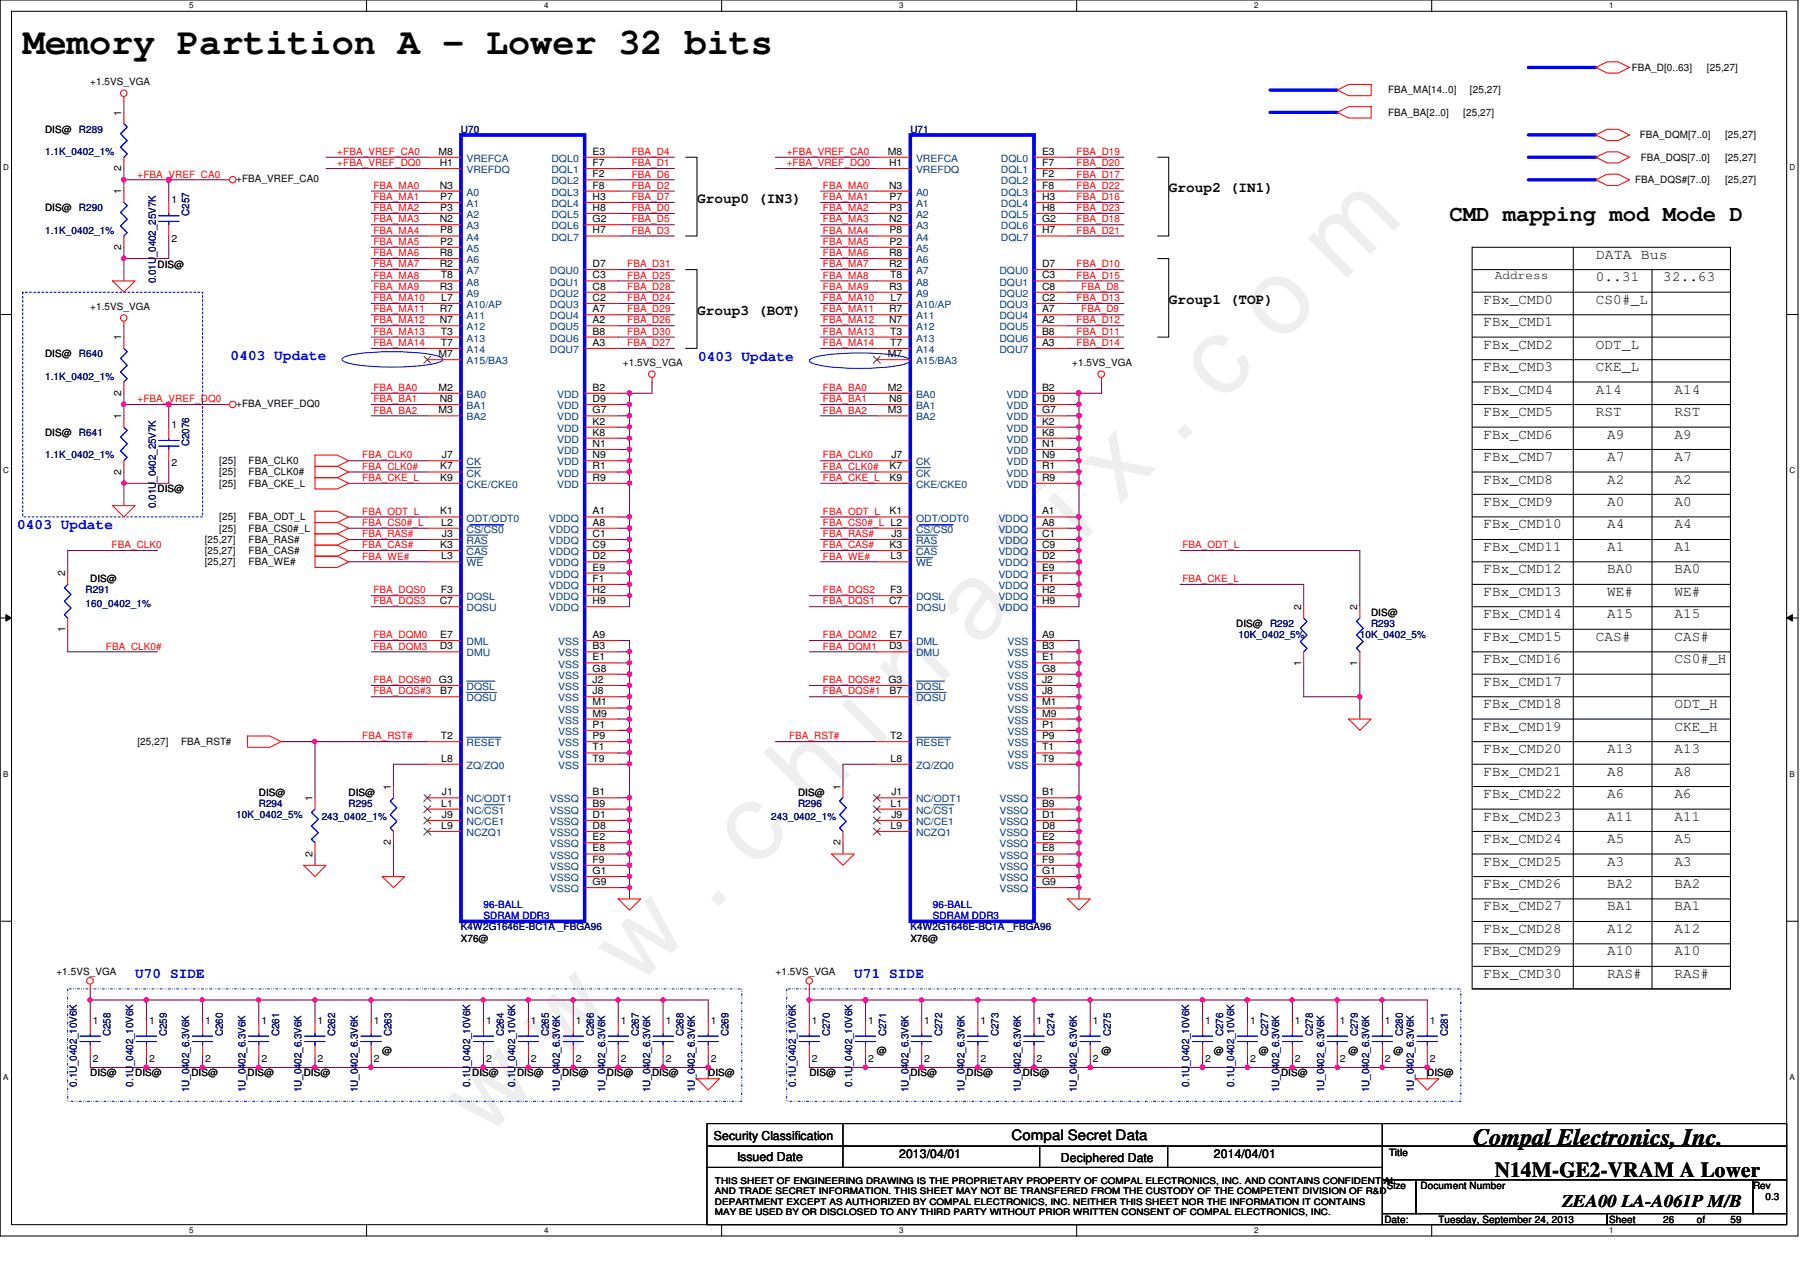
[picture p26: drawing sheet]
<svg xmlns="http://www.w3.org/2000/svg" width="297mm" height="210mm" viewBox="0 0 297 210" stroke-linecap="round" stroke-linejoin="round" font-family="sans-serif">
<defs><g id="words">
<text font-size="17.6" fill="#f0f" x="80.1" y="188" transform="rotate(-45 80.1 188)">w w w . c h i n a f i x . c o m</text>
<text font-size="6.1" x="3.8" y="8.8">Memory Partition A - Lower 32 bits</text>
<text font-size="3.9" x="243.1" y="188.9">Compal Electronics, Inc.</text>
<text font-size="3.7" x="239.2" y="36.4">CMD mapping mod Mode D</text>
<text font-size="3.5" x="246.7" y="194.2">N14M-GE2-VRAM A Lower</text>
<text font-size="3" x="257.8" y="199.2">ZEA00 LA-A061P M/B</text>
<g font-size="2.4">
<text x="115" y="33.5">Group0 (IN3)</text>
<text x="192.9" y="31.6">Group2 (IN1)</text>
<text x="263.4" y="46.4">0..31</text>
<text x="263.4" y="42.7">DATA Bus</text>
<text x="274.5" y="46.4">32..63</text>
<text x="115" y="52">Group3 (BOT)</text>
<text x="192.9" y="50.2">Group1 (TOP)</text>
<text x="244.8" y="50.1">FBx_CMD0</text>
<text x="244.8" y="53.8">FBx_CMD1</text>
<text x="263.4" y="50.1">CS0#_L</text>
<text x="244.8" y="57.5">FBx_CMD2</text>
<text x="263.4" y="57.5">ODT_L</text>
<text x="244.8" y="61.3">FBx_CMD3</text>
<text x="244.8" y="64.9">FBx_CMD4</text>
<text x="263.4" y="61.3">CKE_L</text>
<text x="263.4" y="64.9">A14</text>
<text x="276.3" y="64.9">A14</text>
<text x="244.8" y="68.7">FBx_CMD5</text>
<text x="263.4" y="68.7">RST</text>
<text x="276.3" y="68.7">RST</text>
<text x="244.8" y="72.4">FBx_CMD6</text>
<text x="244.8" y="76.1">FBx_CMD7</text>
<text x="265.2" y="76.1">A7</text>
<text x="265.2" y="72.4">A9</text>
<text x="276.3" y="72.4">A9</text>
<text x="276.3" y="76.1">A7</text>
<text x="244.8" y="79.8">FBx_CMD8</text>
<text x="244.8" y="83.5">FBx_CMD9</text>
<text x="265.2" y="83.5">A0</text>
<text x="265.2" y="79.8">A2</text>
<text x="276.3" y="79.8">A2</text>
<text x="276.3" y="83.5">A0</text>
<text x="244.8" y="87.2">FBx_CMD10</text>
<text x="265.2" y="87.2">A4</text>
<text x="276.3" y="87.2">A4</text>
<text x="244.8" y="90.9">FBx_CMD11</text>
<text x="244.8" y="94.6">FBx_CMD12</text>
<text x="265.2" y="94.6">BA0</text>
<text x="265.2" y="90.9">A1</text>
<text x="276.3" y="90.9">A1</text>
<text x="276.3" y="94.6">BA0</text>
<text x="244.8" y="98.3">FBx_CMD13</text>
<text x="265.2" y="98.3">WE#</text>
<text x="276.3" y="98.3">WE#</text>
<text x="244.8" y="102">FBx_CMD14</text>
<text x="244.8" y="105.7">FBx_CMD15</text>
<text x="263.4" y="105.7">CAS#</text>
<text x="265.2" y="102">A15</text>
<text x="276.3" y="105.7">CAS#</text>
<text x="276.3" y="102">A15</text>
<text x="244.8" y="109.5">FBx_CMD16</text>
<text x="244.8" y="113.2">FBx_CMD17</text>
<text x="276.3" y="109.5">CS0#_H</text>
<text x="244.8" y="116.9">FBx_CMD18</text>
<text x="276.3" y="116.9">ODT_H</text>
<text x="244.8" y="120.6">FBx_CMD19</text>
<text x="244.8" y="124.3">FBx_CMD20</text>
<text x="265.2" y="124.3">A13</text>
<text x="276.3" y="120.6">CKE_H</text>
<text x="276.3" y="124.3">A13</text>
<text x="244.8" y="128">FBx_CMD21</text>
<text x="244.8" y="131.7">FBx_CMD22</text>
<text x="265.2" y="131.7">A6</text>
<text x="265.2" y="128">A8</text>
<text x="276.3" y="128">A8</text>
<text x="276.3" y="131.7">A6</text>
<text x="244.8" y="135.4">FBx_CMD23</text>
<text x="265.2" y="135.4">A11</text>
<text x="276.3" y="135.4">A11</text>
<text x="244.8" y="139.1">FBx_CMD24</text>
<text x="244.8" y="142.8">FBx_CMD25</text>
<text x="265.2" y="139.1">A5</text>
<text x="265.2" y="142.8">A3</text>
<text x="276.3" y="142.8">A3</text>
<text x="276.3" y="139.1">A5</text>
<text x="244.8" y="146.6">FBx_CMD26</text>
<text x="265.2" y="146.6">BA2</text>
<text x="276.3" y="146.6">BA2</text>
<text x="244.8" y="150.2">FBx_CMD27</text>
<text x="244.8" y="154">FBx_CMD28</text>
<text x="265.2" y="154">A12</text>
<text x="265.2" y="150.2">BA1</text>
<text x="276.3" y="154">A12</text>
<text x="276.3" y="150.2">BA1</text>
<text x="244.8" y="161.4">FBx_CMD30</text>
<text x="244.8" y="157.6">FBx_CMD29</text>
<text x="265.2" y="161.4">RAS#</text>
<text x="265.2" y="157.6">A10</text>
<text x="276.3" y="161.4">RAS#</text>
<text x="276.3" y="157.6">A10</text>
<text x="166.9" y="188.2">Compal Secret Data</text>
</g>
<g font-size="2.4" fill="#00f">
<text x="38.1" y="59.4">0403 Update</text>
<text x="115.2" y="59.6">0403 Update</text>
<text x="2.8" y="87.2">0403 Update</text>
<text x="22.3" y="161.4">U70 SIDE</text>
<text x="141" y="161.4">U71 SIDE</text>
</g>
<g font-size="2">
<text x="246.7" y="46.1">Address</text>
<text x="117.8" y="188.1">Security Classification</text>
<text x="121.7" y="191.6">Issued Date</text>
<text x="148.4" y="191.1">2013/04/01</text>
<text x="175.1" y="191.8">Deciphered Date</text>
<text x="200.3" y="191.1">2014/04/01</text>
</g>
<g font-size="1.7">
<text x="269.3" y="11.7">FBA_D[0..63]</text>
<text x="281.7" y="11.7">[25,27]</text>
<text x="14.9" y="14.1">+1.5VS_VGA</text>
<text x="229.1" y="15.4">FBA_MA[14..0]</text>
<text x="242.6" y="15.4">[25,27]</text>
<text x="7.4" y="21.9">DIS@</text>
<text x="20" y="19.1" transform="rotate(-90 20 19.1)">1</text>
<text x="229.1" y="19.1">FBA_BA[2..0]</text>
<text x="241.5" y="19.1">[25,27]</text>
<text x="270.6" y="22.8">FBA_DQM[7..0]</text>
<text x="284.7" y="22.8">[25,27]</text>
<text x="20" y="28.2" transform="rotate(-90 20 28.2)">2</text>
<text x="72.3" y="25.5">M8</text>
<text x="72.6" y="27.4">H1</text>
<text x="97.8" y="25.5">E3</text>
<text x="97.8" y="27.4">F7</text>
<text x="97.8" y="29.3">F2</text>
<text x="146.5" y="25.5">M8</text>
<text x="146.7" y="27.4">H1</text>
<text x="172" y="25.5">E3</text>
<text x="172" y="27.4">F7</text>
<text x="172" y="29.3">F2</text>
<text x="270.8" y="26.5">FBA_DQS[7..0]</text>
<text x="284.7" y="26.5">[25,27]</text>
<text x="7.4" y="34.9">DIS@</text>
<text x="20" y="32.1" transform="rotate(-90 20 32.1)">1</text>
<text x="28.3" y="33.5">1</text>
<text x="39" y="30.1">+FBA_VREF_CA0</text>
<text x="72.6" y="31.1">N3</text>
<text x="72.6" y="34.8">P3</text>
<text x="72.6" y="33">P7</text>
<text x="97.8" y="31.1">F8</text>
<text x="97.8" y="33">H3</text>
<text x="97.8" y="34.8">H8</text>
<text x="146.7" y="31.1">N3</text>
<text x="146.8" y="34.8">P3</text>
<text x="146.8" y="33">P7</text>
<text x="172" y="31.1">F8</text>
<text x="172" y="33">H3</text>
<text x="172" y="34.8">H8</text>
<text x="269.8" y="30.2">FBA_DQS#[7..0]</text>
<text x="284.7" y="30.2">[25,27]</text>
<text x="20" y="41.2" transform="rotate(-90 20 41.2)">2</text>
<text x="28.3" y="39.9">2</text>
<text x="72.6" y="36.7">N2</text>
<text x="72.6" y="38.5">P8</text>
<text x="72.6" y="40.4">P2</text>
<text x="97.8" y="36.7">G2</text>
<text x="97.8" y="38.5">H7</text>
<text x="146.7" y="36.7">N2</text>
<text x="146.8" y="38.5">P8</text>
<text x="146.8" y="40.4">P2</text>
<text x="172" y="36.7">G2</text>
<text x="172" y="38.5">H7</text>
<text x="26" y="44.2">DIS@</text>
<text x="72.6" y="42.2">R8</text>
<text x="72.6" y="44.1">R2</text>
<text x="72.6" y="47.8">R3</text>
<text x="72.7" y="45.9">T8</text>
<text x="97.8" y="45.9">C3</text>
<text x="97.8" y="47.8">C8</text>
<text x="97.8" y="44.1">D7</text>
<text x="146.7" y="42.2">R8</text>
<text x="146.7" y="44.1">R2</text>
<text x="146.7" y="47.8">R3</text>
<text x="146.9" y="45.9">T8</text>
<text x="172" y="45.9">C3</text>
<text x="172" y="47.8">C8</text>
<text x="172" y="44.1">D7</text>
<text x="14.9" y="51.2">+1.5VS_VGA</text>
<text x="72.6" y="51.5">R7</text>
<text x="72.6" y="53.3">N7</text>
<text x="72.8" y="49.7">L7</text>
<text x="97.8" y="49.7">C2</text>
<text x="97.8" y="51.5">A7</text>
<text x="97.8" y="53.3">A2</text>
<text x="146.7" y="51.5">R7</text>
<text x="146.7" y="53.3">N7</text>
<text x="147" y="49.7">L7</text>
<text x="172" y="49.7">C2</text>
<text x="172" y="51.5">A7</text>
<text x="172" y="53.3">A2</text>
<text x="7.4" y="59">DIS@</text>
<text x="20" y="56.2" transform="rotate(-90 20 56.2)">1</text>
<text x="72.3" y="58.9">M7</text>
<text x="72.7" y="55.2">T3</text>
<text x="72.7" y="57.1">T7</text>
<text x="97.8" y="55.2">B8</text>
<text x="97.8" y="57.1">A3</text>
<text x="146.5" y="58.9">M7</text>
<text x="146.9" y="55.2">T3</text>
<text x="146.9" y="57.1">T7</text>
<text x="172" y="55.2">B8</text>
<text x="172" y="57.1">A3</text>
<text x="20" y="65.3" transform="rotate(-90 20 65.3)">2</text>
<text x="72.3" y="64.5">M2</text>
<text x="97.8" y="64.5">B2</text>
<text x="102.8" y="60.5">+1.5VS_VGA</text>
<text x="146.5" y="64.5">M2</text>
<text x="172" y="64.5">B2</text>
<text x="176.9" y="60.5">+1.5VS_VGA</text>
<text x="7.4" y="72">DIS@</text>
<text x="20" y="69.2" transform="rotate(-90 20 69.2)">1</text>
<text x="28.3" y="70.6">1</text>
<text x="39" y="67.1">+FBA_VREF_DQ0</text>
<text x="72.3" y="68.2">M3</text>
<text x="72.6" y="66.3">N8</text>
<text x="97.8" y="66.3">D9</text>
<text x="97.8" y="68.2">G7</text>
<text x="97.8" y="70.1">K2</text>
<text x="97.8" y="71.9">K8</text>
<text x="146.5" y="68.2">M3</text>
<text x="146.7" y="66.3">N8</text>
<text x="172" y="66.3">D9</text>
<text x="172" y="68.2">G7</text>
<text x="172" y="70.1">K2</text>
<text x="172" y="71.9">K8</text>
<text x="28.3" y="77">2</text>
<text x="36.2" y="76.6">[25]</text>
<text x="41" y="76.6">FBA_CLK0</text>
<text x="72.6" y="77.5">K7</text>
<text x="72.9" y="75.6">J7</text>
<text x="97.8" y="73.7">N1</text>
<text x="97.8" y="75.6">N9</text>
<text x="97.8" y="77.5">R1</text>
<text x="146.8" y="77.5">K7</text>
<text x="147.1" y="75.6">J7</text>
<text x="172" y="73.7">N1</text>
<text x="172" y="75.6">N9</text>
<text x="172" y="77.5">R1</text>
<text x="20" y="78.3" transform="rotate(-90 20 78.3)">2</text>
<text x="26" y="81.2">DIS@</text>
<text x="36.2" y="78.4">[25]</text>
<text x="36.2" y="80.3">[25]</text>
<text x="41" y="78.4">FBA_CLK0#</text>
<text x="41" y="80.3">FBA_CKE_L</text>
<text x="72.6" y="79.3">K9</text>
<text x="97.8" y="79.3">R9</text>
<text x="146.8" y="79.3">K9</text>
<text x="172" y="79.3">R9</text>
<text x="33.8" y="89.6">[25,27]</text>
<text x="36.2" y="85.9">[25]</text>
<text x="36.2" y="87.7">[25]</text>
<text x="41" y="85.9">FBA_ODT_L</text>
<text x="41" y="87.7">FBA_CS0#_L</text>
<text x="41" y="89.6">FBA_RAS#</text>
<text x="72.6" y="84.9">K1</text>
<text x="72.8" y="86.7">L2</text>
<text x="72.9" y="88.6">J3</text>
<text x="97.8" y="84.9">A1</text>
<text x="97.8" y="86.7">A8</text>
<text x="97.8" y="88.6">C1</text>
<text x="146.8" y="84.9">K1</text>
<text x="147.1" y="88.6">J3</text>
<text x="172" y="84.9">A1</text>
<text x="172" y="86.7">A8</text>
<text x="172" y="88.6">C1</text>
<text x="10.7" y="95.1" transform="rotate(-90 10.7 95.1)">2</text>
<text x="33.8" y="91.4">[25,27]</text>
<text x="33.8" y="93.3">[25,27]</text>
<text x="41" y="91.4">FBA_CAS#</text>
<text x="41" y="93.3">FBA_WE#</text>
<text x="72.6" y="90.4">K3</text>
<text x="72.8" y="92.3">L3</text>
<text x="97.8" y="90.4">C9</text>
<text x="97.8" y="94.1">E9</text>
<text x="97.8" y="92.3">D2</text>
<text x="146.8" y="90.4">K3</text>
<text x="147" y="92.3">L3</text>
<text x="172" y="90.4">C9</text>
<text x="172" y="94.1">E9</text>
<text x="172" y="92.3">D2</text>
<text x="14.9" y="96.1">DIS@</text>
<text x="72.6" y="99.7">C7</text>
<text x="72.7" y="97.9">F3</text>
<text x="97.8" y="96">F1</text>
<text x="97.8" y="97.9">H2</text>
<text x="97.8" y="99.7">H9</text>
<text x="146.7" y="99.7">C7</text>
<text x="146.9" y="97.9">F3</text>
<text x="172" y="96">F1</text>
<text x="172" y="97.9">H2</text>
<text x="172" y="99.7">H9</text>
<text x="214.7" y="100.7" transform="rotate(-90 214.7 100.7)">2</text>
<text x="224" y="100.7" transform="rotate(-90 224 100.7)">2</text>
<text x="226.3" y="101.6">DIS@</text>
<text x="10.7" y="104.3" transform="rotate(-90 10.7 104.3)">1</text>
<text x="72.6" y="107.1">D3</text>
<text x="72.6" y="105.3">E7</text>
<text x="97.8" y="105.3">A9</text>
<text x="97.8" y="107.1">B3</text>
<text x="146.7" y="107.1">D3</text>
<text x="146.8" y="105.3">E7</text>
<text x="172" y="105.3">A9</text>
<text x="172" y="107.1">B3</text>
<text x="204" y="103.5">DIS@</text>
<text x="72.4" y="112.7">G3</text>
<text x="97.8" y="109">E1</text>
<text x="97.8" y="110.8">G8</text>
<text x="97.8" y="112.7">J2</text>
<text x="146.6" y="112.7">G3</text>
<text x="172" y="109">E1</text>
<text x="172" y="110.8">G8</text>
<text x="172" y="112.7">J2</text>
<text x="214.7" y="109.9" transform="rotate(-90 214.7 109.9)">1</text>
<text x="224" y="109.9" transform="rotate(-90 224 109.9)">1</text>
<text x="72.6" y="114.6">B7</text>
<text x="97.8" y="114.6">J8</text>
<text x="97.8" y="116.4">M1</text>
<text x="97.8" y="118.2">M9</text>
<text x="146.8" y="114.6">B7</text>
<text x="172" y="114.6">J8</text>
<text x="172" y="116.4">M1</text>
<text x="172" y="118.2">M9</text>
<text x="22.7" y="122.9">[25,27]</text>
<text x="29.9" y="122.9">FBA_RST#</text>
<text x="72.7" y="122">T2</text>
<text x="72.8" y="125.7">L8</text>
<text x="97.8" y="120.1">P1</text>
<text x="97.8" y="122">P9</text>
<text x="97.8" y="123.8">T1</text>
<text x="97.8" y="125.7">T9</text>
<text x="146.9" y="122">T2</text>
<text x="147" y="125.7">L8</text>
<text x="172" y="120.1">P1</text>
<text x="172" y="122">P9</text>
<text x="172" y="123.8">T1</text>
<text x="172" y="125.7">T9</text>
<text x="42.7" y="131.3">DIS@</text>
<text x="57.5" y="131.3">DIS@</text>
<text x="64.5" y="130.3" transform="rotate(-90 64.5 130.3)">1</text>
<text x="72.9" y="131.2">J1</text>
<text x="97.8" y="131.2">B1</text>
<text x="131.7" y="131.3">DIS@</text>
<text x="138.7" y="130.3" transform="rotate(-90 138.7 130.3)">1</text>
<text x="147.1" y="131.2">J1</text>
<text x="172" y="131.2">B1</text>
<text x="51.6" y="132.2" transform="rotate(-90 51.6 132.2)">1</text>
<text x="72.8" y="136.8">L9</text>
<text x="72.8" y="133.1">L1</text>
<text x="72.9" y="135">J9</text>
<text x="97.8" y="135">D1</text>
<text x="97.8" y="133.1">B9</text>
<text x="97.8" y="136.8">D8</text>
<text x="147" y="136.8">L9</text>
<text x="147" y="133.1">L1</text>
<text x="147.1" y="135">J9</text>
<text x="172" y="135">D1</text>
<text x="172" y="133.1">B9</text>
<text x="172" y="136.8">D8</text>
<text x="51.6" y="141.4" transform="rotate(-90 51.6 141.4)">2</text>
<text x="64.5" y="139.5" transform="rotate(-90 64.5 139.5)">2</text>
<text x="97.8" y="138.6">E2</text>
<text x="97.8" y="140.5">E8</text>
<text x="97.8" y="142.4">F9</text>
<text x="138.7" y="139.5" transform="rotate(-90 138.7 139.5)">2</text>
<text x="172" y="138.6">E2</text>
<text x="172" y="140.5">E8</text>
<text x="172" y="142.4">F9</text>
<text x="97.8" y="144.2">G1</text>
<text x="97.8" y="146">G9</text>
<text x="172" y="144.2">G1</text>
<text x="172" y="146">G9</text>
<text x="76.1" y="155.4">X76@</text>
<text x="150.2" y="155.4">X76@</text>
<text x="9.3" y="161">+1.5VS_VGA</text>
<text x="128" y="161">+1.5VS_VGA</text>
<text x="15.3" y="168.9">1</text>
<text x="24.6" y="168.9">1</text>
<text x="33.9" y="168.9">1</text>
<text x="43.1" y="168.9">1</text>
<text x="52.4" y="168.9">1</text>
<text x="61.7" y="168.9">1</text>
<text x="63.1" y="173.9">@</text>
<text x="80.2" y="168.9">1</text>
<text x="87.6" y="168.9">1</text>
<text x="95" y="168.9">1</text>
<text x="102.4" y="168.9">1</text>
<text x="109.9" y="168.9">1</text>
<text x="117.3" y="168.9">1</text>
<text x="134" y="168.9">1</text>
<text x="143.3" y="168.9">1</text>
<text x="144.7" y="173.9">@</text>
<text x="152.5" y="168.9">1</text>
<text x="161.8" y="168.9">1</text>
<text x="171.1" y="168.9">1</text>
<text x="180.3" y="168.9">1</text>
<text x="181.8" y="173.9">@</text>
<text x="198.9" y="168.9">1</text>
<text x="200.3" y="173.9">@</text>
<text x="206.3" y="168.9">1</text>
<text x="207.7" y="173.9">@</text>
<text x="213.7" y="168.9">1</text>
<text x="221.1" y="168.9">1</text>
<text x="222.5" y="173.9">@</text>
<text x="228.6" y="168.9">1</text>
<text x="230" y="173.9">@</text>
<text x="236" y="168.9">1</text>
<text x="14.9" y="177.6">DIS@</text>
<text x="15.3" y="175.3">2</text>
<text x="22.3" y="177.6">DIS@</text>
<text x="24.6" y="175.3">2</text>
<text x="31.6" y="177.6">DIS@</text>
<text x="33.9" y="175.3">2</text>
<text x="40.8" y="177.6">DIS@</text>
<text x="43.1" y="175.3">2</text>
<text x="50.1" y="177.6">DIS@</text>
<text x="52.4" y="175.3">2</text>
<text x="61.7" y="175.3">2</text>
<text x="77.9" y="177.6">DIS@</text>
<text x="80.2" y="175.3">2</text>
<text x="85.3" y="177.6">DIS@</text>
<text x="87.6" y="175.3">2</text>
<text x="92.7" y="177.6">DIS@</text>
<text x="95" y="175.3">2</text>
<text x="100.2" y="177.6">DIS@</text>
<text x="102.4" y="175.3">2</text>
<text x="107.6" y="177.6">DIS@</text>
<text x="109.9" y="175.3">2</text>
<text x="116.9" y="177.6">DIS@</text>
<text x="117.3" y="175.3">2</text>
<text x="133.6" y="177.6">DIS@</text>
<text x="134" y="175.3">2</text>
<text x="143.3" y="175.3">2</text>
<text x="150.2" y="177.6">DIS@</text>
<text x="152.5" y="175.3">2</text>
<text x="159.5" y="177.6">DIS@</text>
<text x="161.8" y="175.3">2</text>
<text x="168.8" y="177.6">DIS@</text>
<text x="171.1" y="175.3">2</text>
<text x="180.3" y="175.3">2</text>
<text x="198.9" y="175.3">2</text>
<text x="206.3" y="175.3">2</text>
<text x="211.4" y="177.6">DIS@</text>
<text x="213.7" y="175.3">2</text>
<text x="221.1" y="175.3">2</text>
<text x="228.6" y="175.3">2</text>
<text x="235.5" y="177.6">DIS@</text>
<text x="236" y="175.3">2</text>
<text x="229.2" y="190.8">Title</text>
<text x="228.9" y="196.2">Size</text>
<text x="234.4" y="196.2">Document Number</text>
<text x="289.3" y="196.2">Rev</text>
<text x="228.5" y="201.8">Date:</text>
<text x="237.4" y="201.8">Tuesday, September 24, 2013</text>
<text x="265.6" y="201.8">Sheet</text>
<text x="274.5" y="201.8">26</text>
<text x="280" y="201.8">of</text>
<text x="285.6" y="201.8">59</text>
<text x="291.3" y="198">0.3</text>
</g>
<g font-size="1.7" fill="#000080">
<text x="13" y="21.9">R289</text>
<text x="76.1" y="21.9">U70</text>
<text x="150.2" y="21.9">U71</text>
<text x="7.4" y="25.6">1.1K_0402_1%</text>
<text x="13" y="34.9">R290</text>
<text x="31.2" y="35.6" transform="rotate(-90 31.2 35.6)">C257</text>
<text x="7.4" y="38.6">1.1K_0402_1%</text>
<text x="25.7" y="46.7" transform="rotate(-90 25.7 46.7)">0.01U_0402_25V7K</text>
<text x="13" y="59">R640</text>
<text x="7.4" y="62.7">1.1K_0402_1%</text>
<text x="13" y="72">R641</text>
<text x="7.4" y="75.6">1.1K_0402_1%</text>
<text x="31.2" y="73.6" transform="rotate(-90 31.2 73.6)">C2076</text>
<text x="25.7" y="83.8" transform="rotate(-90 25.7 83.8)">0.01U_0402_25V7K</text>
<text x="14.1" y="97.9">R291</text>
<text x="14.1" y="100.1">160_0402_1%</text>
<text x="204.4" y="105.3">10K_0402_5%</text>
<text x="209.6" y="103.5">R292</text>
<text x="224.4" y="105.3">10K_0402_5%</text>
<text x="226.3" y="103.5">R293</text>
<text x="39" y="135">10K_0402_5%</text>
<text x="42.7" y="133.1">R294</text>
<text x="53.1" y="135.4">243_0402_1%</text>
<text x="57.5" y="133.1">R295</text>
<text x="127.3" y="135.4">243_0402_1%</text>
<text x="131.7" y="133.1">R296</text>
<text x="76.1" y="153.5">K4W2G1646E-BC1A _FBGA96</text>
<text x="150.2" y="153.5">K4W2G1646E-BC1A _FBGA96</text>
<text x="18.2" y="171" transform="rotate(-90 18.2 171)">C258</text>
<text x="27.5" y="171" transform="rotate(-90 27.5 171)">C259</text>
<text x="36.8" y="171" transform="rotate(-90 36.8 171)">C260</text>
<text x="46.1" y="171" transform="rotate(-90 46.1 171)">C261</text>
<text x="55.3" y="171" transform="rotate(-90 55.3 171)">C262</text>
<text x="64.6" y="171" transform="rotate(-90 64.6 171)">C263</text>
<text x="83.1" y="171" transform="rotate(-90 83.1 171)">C264</text>
<text x="90.6" y="171" transform="rotate(-90 90.6 171)">C265</text>
<text x="98" y="171" transform="rotate(-90 98 171)">C266</text>
<text x="105.4" y="171" transform="rotate(-90 105.4 171)">C267</text>
<text x="112.8" y="171" transform="rotate(-90 112.8 171)">C268</text>
<text x="120.2" y="171" transform="rotate(-90 120.2 171)">C269</text>
<text x="136.9" y="171" transform="rotate(-90 136.9 171)">C270</text>
<text x="146.2" y="171" transform="rotate(-90 146.2 171)">C271</text>
<text x="155.5" y="171" transform="rotate(-90 155.5 171)">C272</text>
<text x="164.8" y="171" transform="rotate(-90 164.8 171)">C273</text>
<text x="174" y="171" transform="rotate(-90 174 171)">C274</text>
<text x="183.3" y="171" transform="rotate(-90 183.3 171)">C275</text>
<text x="201.8" y="171" transform="rotate(-90 201.8 171)">C276</text>
<text x="209.3" y="171" transform="rotate(-90 209.3 171)">C277</text>
<text x="216.7" y="171" transform="rotate(-90 216.7 171)">C278</text>
<text x="224.1" y="171" transform="rotate(-90 224.1 171)">C279</text>
<text x="231.5" y="171" transform="rotate(-90 231.5 171)">C280</text>
<text x="238.9" y="171" transform="rotate(-90 238.9 171)">C281</text>
<text x="12.7" y="179.3" transform="rotate(-90 12.7 179.3)">0.1U_0402_10V6K</text>
<text x="22" y="179.3" transform="rotate(-90 22 179.3)">0.1U_0402_10V6K</text>
<text x="77.6" y="179.3" transform="rotate(-90 77.6 179.3)">0.1U_0402_10V6K</text>
<text x="85" y="179.3" transform="rotate(-90 85 179.3)">0.1U_0402_10V6K</text>
<text x="131.4" y="179.3" transform="rotate(-90 131.4 179.3)">0.1U_0402_10V6K</text>
<text x="140.6" y="179.3" transform="rotate(-90 140.6 179.3)">0.1U_0402_10V6K</text>
<text x="196.3" y="179.3" transform="rotate(-90 196.3 179.3)">0.1U_0402_10V6K</text>
<text x="203.7" y="179.3" transform="rotate(-90 203.7 179.3)">0.1U_0402_10V6K</text>
<text x="31.2" y="180.3" transform="rotate(-90 31.2 180.3)">1U_0402_6.3V6K</text>
<text x="40.5" y="180.3" transform="rotate(-90 40.5 180.3)">1U_0402_6.3V6K</text>
<text x="49.8" y="180.3" transform="rotate(-90 49.8 180.3)">1U_0402_6.3V6K</text>
<text x="59.1" y="180.3" transform="rotate(-90 59.1 180.3)">1U_0402_6.3V6K</text>
<text x="92.4" y="180.3" transform="rotate(-90 92.4 180.3)">1U_0402_6.3V6K</text>
<text x="99.9" y="180.3" transform="rotate(-90 99.9 180.3)">1U_0402_6.3V6K</text>
<text x="107.3" y="180.3" transform="rotate(-90 107.3 180.3)">1U_0402_6.3V6K</text>
<text x="114.7" y="180.3" transform="rotate(-90 114.7 180.3)">1U_0402_6.3V6K</text>
<text x="149.9" y="180.3" transform="rotate(-90 149.9 180.3)">1U_0402_6.3V6K</text>
<text x="159.2" y="180.3" transform="rotate(-90 159.2 180.3)">1U_0402_6.3V6K</text>
<text x="168.4" y="180.3" transform="rotate(-90 168.4 180.3)">1U_0402_6.3V6K</text>
<text x="177.7" y="180.3" transform="rotate(-90 177.7 180.3)">1U_0402_6.3V6K</text>
<text x="211.1" y="180.3" transform="rotate(-90 211.1 180.3)">1U_0402_6.3V6K</text>
<text x="218.5" y="180.3" transform="rotate(-90 218.5 180.3)">1U_0402_6.3V6K</text>
<text x="225.9" y="180.3" transform="rotate(-90 225.9 180.3)">1U_0402_6.3V6K</text>
<text x="233.3" y="180.3" transform="rotate(-90 233.3 180.3)">1U_0402_6.3V6K</text>
</g>
<g font-size="1.7" fill="#f00">
<text x="22.7" y="29.3">+FBA_VREF_CA0</text>
<text x="55.7" y="25.6">+FBA_VREF_CA0</text>
<text x="55.7" y="27.4">+FBA_VREF_DQ0</text>
<text x="104.3" y="27.4">FBA_D1</text>
<text x="104.3" y="25.6">FBA_D4</text>
<text x="104.3" y="29.3">FBA_D6</text>
<text x="129.8" y="25.6">+FBA_VREF_CA0</text>
<text x="129.8" y="27.4">+FBA_VREF_DQ0</text>
<text x="177.7" y="29.3">FBA_D17</text>
<text x="177.7" y="25.6">FBA_D19</text>
<text x="177.7" y="27.4">FBA_D20</text>
<text x="61.6" y="31.2">FBA_MA0</text>
<text x="61.6" y="33">FBA_MA1</text>
<text x="61.6" y="34.8">FBA_MA2</text>
<text x="104.3" y="31.2">FBA_D2</text>
<text x="104.3" y="33">FBA_D7</text>
<text x="104.3" y="34.8">FBA_D0</text>
<text x="135.8" y="31.2">FBA_MA0</text>
<text x="135.8" y="33">FBA_MA1</text>
<text x="135.8" y="34.8">FBA_MA2</text>
<text x="177.7" y="33">FBA_D16</text>
<text x="177.7" y="34.8">FBA_D23</text>
<text x="177.7" y="31.2">FBA_D22</text>
<text x="61.6" y="38.6">FBA_MA4</text>
<text x="61.6" y="40.4">FBA_MA5</text>
<text x="61.6" y="36.7">FBA_MA3</text>
<text x="104.3" y="36.7">FBA_D5</text>
<text x="104.3" y="38.6">FBA_D3</text>
<text x="135.8" y="38.6">FBA_MA4</text>
<text x="135.8" y="40.4">FBA_MA5</text>
<text x="135.8" y="36.7">FBA_MA3</text>
<text x="177.7" y="36.7">FBA_D18</text>
<text x="177.7" y="38.6">FBA_D21</text>
<text x="61.6" y="47.8">FBA_MA9</text>
<text x="61.6" y="42.3">FBA_MA6</text>
<text x="61.6" y="44.1">FBA_MA7</text>
<text x="61.6" y="46">FBA_MA8</text>
<text x="103.5" y="47.8">FBA_D28</text>
<text x="103.5" y="46">FBA_D25</text>
<text x="103.5" y="44.1">FBA_D31</text>
<text x="135.8" y="47.8">FBA_MA9</text>
<text x="135.8" y="42.3">FBA_MA6</text>
<text x="135.8" y="44.1">FBA_MA7</text>
<text x="135.8" y="46">FBA_MA8</text>
<text x="177.7" y="46">FBA_D15</text>
<text x="177.7" y="44.1">FBA_D10</text>
<text x="178.4" y="47.8">FBA_D8</text>
<text x="61.6" y="49.7">FBA_MA10</text>
<text x="61.6" y="51.6">FBA_MA11</text>
<text x="61.6" y="53.4">FBA_MA12</text>
<text x="103.5" y="53.4">FBA_D26</text>
<text x="103.5" y="49.7">FBA_D24</text>
<text x="103.5" y="51.6">FBA_D29</text>
<text x="135.8" y="49.7">FBA_MA10</text>
<text x="135.8" y="51.6">FBA_MA11</text>
<text x="135.8" y="53.4">FBA_MA12</text>
<text x="177.7" y="53.4">FBA_D12</text>
<text x="177.7" y="49.7">FBA_D13</text>
<text x="178.4" y="51.6">FBA_D9</text>
<text x="61.6" y="55.2">FBA_MA13</text>
<text x="61.6" y="57.1">FBA_MA14</text>
<text x="103.5" y="55.2">FBA_D30</text>
<text x="103.5" y="57.1">FBA_D27</text>
<text x="135.8" y="55.2">FBA_MA13</text>
<text x="135.8" y="57.1">FBA_MA14</text>
<text x="177.7" y="57.1">FBA_D14</text>
<text x="177.7" y="55.2">FBA_D11</text>
<text x="61.6" y="64.5">FBA_BA0</text>
<text x="135.8" y="64.5">FBA_BA0</text>
<text x="22.7" y="66.4">+FBA_VREF_DQ0</text>
<text x="61.6" y="68.2">FBA_BA2</text>
<text x="61.6" y="66.4">FBA_BA1</text>
<text x="135.8" y="68.2">FBA_BA2</text>
<text x="135.8" y="66.4">FBA_BA1</text>
<text x="59.8" y="77.5">FBA_CLK0#</text>
<text x="59.8" y="75.6">FBA_CLK0</text>
<text x="135.8" y="77.5">FBA_CLK0#</text>
<text x="135.8" y="75.6">FBA_CLK0</text>
<text x="59.8" y="79.4">FBA_CKE_L</text>
<text x="135.8" y="79.4">FBA_CKE_L</text>
<text x="59.8" y="86.8">FBA_CS0#_L</text>
<text x="59.8" y="84.9">FBA_ODT_L</text>
<text x="59.8" y="88.6">FBA_RAS#</text>
<text x="135.8" y="86.8">FBA_CS0#_L L2</text>
<text x="135.8" y="84.9">FBA_ODT_L</text>
<text x="135.8" y="88.6">FBA_RAS#</text>
<text x="18.4" y="90.5">FBA_CLK0</text>
<text x="59.8" y="90.5">FBA_CAS#</text>
<text x="59.8" y="92.3">FBA_WE#</text>
<text x="135.8" y="90.5">FBA_CAS#</text>
<text x="135.8" y="92.3">FBA_WE#</text>
<text x="195.1" y="90.5">FBA_ODT_L</text>
<text x="61.6" y="97.9">FBA_DQS0</text>
<text x="61.6" y="99.7">FBA_DQS3</text>
<text x="135.8" y="97.9">FBA_DQS2</text>
<text x="135.8" y="99.7">FBA_DQS1</text>
<text x="195.1" y="96.1">FBA_CKE_L</text>
<text x="17.5" y="107.2">FBA_CLK0#</text>
<text x="61.6" y="105.3">FBA_DQM0</text>
<text x="61.6" y="107.2">FBA_DQM3</text>
<text x="135.8" y="105.3">FBA_DQM2</text>
<text x="135.8" y="107.2">FBA_DQM1</text>
<text x="61.6" y="112.7">FBA_DQS#0</text>
<text x="135.8" y="112.7">FBA_DQS#2</text>
<text x="61.6" y="114.6">FBA_DQS#3</text>
<text x="135.8" y="114.6">FBA_DQS#1</text>
<text x="59.8" y="122">FBA_RST#</text>
<text x="130.2" y="122">FBA_RST#</text>
</g>
<g font-size="1.7" fill="#004080">
<text x="77" y="26.7">VREFCA</text>
<text x="77" y="28.6">VREFDQ</text>
<text x="91" y="26.7">DQL0</text>
<text x="91" y="28.6">DQL1</text>
<text x="151.2" y="26.7">VREFCA</text>
<text x="151.2" y="28.6">VREFDQ</text>
<text x="165.2" y="26.7">DQL0</text>
<text x="165.2" y="28.6">DQL1</text>
<text x="77" y="36">A2</text>
<text x="77" y="32.3">A0</text>
<text x="77" y="34.2">A1</text>
<text x="91" y="30.4">DQL2</text>
<text x="91" y="32.3">DQL3</text>
<text x="91" y="34.2">DQL4</text>
<text x="91" y="36">DQL5</text>
<text x="151.2" y="36">A2</text>
<text x="151.2" y="32.3">A0</text>
<text x="151.2" y="34.2">A1</text>
<text x="165.2" y="30.4">DQL2</text>
<text x="165.2" y="32.3">DQL3</text>
<text x="165.2" y="34.2">DQL4</text>
<text x="165.2" y="36">DQL5</text>
<text x="77" y="37.8">A3</text>
<text x="77" y="39.7">A4</text>
<text x="77" y="41.6">A5</text>
<text x="91" y="37.8">DQL6</text>
<text x="91" y="39.7">DQL7</text>
<text x="151.2" y="37.8">A3</text>
<text x="151.2" y="39.7">A4</text>
<text x="151.2" y="41.6">A5</text>
<text x="165.2" y="37.8">DQL6</text>
<text x="165.2" y="39.7">DQL7</text>
<text x="77" y="43.4">A6</text>
<text x="77" y="45.3">A7</text>
<text x="77" y="47.1">A8</text>
<text x="90.8" y="47.1">DQU1</text>
<text x="90.8" y="45.3">DQU0</text>
<text x="151.2" y="43.4">A6</text>
<text x="151.2" y="45.3">A7</text>
<text x="151.2" y="47.1">A8</text>
<text x="164.9" y="47.1">DQU1</text>
<text x="164.9" y="45.3">DQU0</text>
<text x="77" y="49">A9</text>
<text x="77" y="50.8">A10/AP</text>
<text x="77" y="52.7">A11</text>
<text x="90.8" y="49">DQU2</text>
<text x="90.8" y="50.8">DQU3</text>
<text x="90.8" y="52.7">DQU4</text>
<text x="151.2" y="49">A9</text>
<text x="151.2" y="50.8">A10/AP</text>
<text x="151.2" y="52.7">A11</text>
<text x="164.9" y="49">DQU2</text>
<text x="164.9" y="50.8">DQU3</text>
<text x="164.9" y="52.7">DQU4</text>
<text x="77" y="54.5">A12</text>
<text x="77" y="56.4">A13</text>
<text x="77" y="58.3">A14</text>
<text x="90.8" y="54.5">DQU5</text>
<text x="90.8" y="56.4">DQU6</text>
<text x="90.8" y="58.3">DQU7</text>
<text x="151.2" y="54.5">A12</text>
<text x="151.2" y="56.4">A13</text>
<text x="151.2" y="58.3">A14</text>
<text x="164.9" y="54.5">DQU5</text>
<text x="164.9" y="56.4">DQU6</text>
<text x="164.9" y="58.3">DQU7</text>
<text x="77" y="65.7">BA0</text>
<text x="77" y="60.1">A15/BA3</text>
<text x="91.9" y="65.7">VDD</text>
<text x="151.2" y="65.7">BA0</text>
<text x="151.2" y="60.1">A15/BA3</text>
<text x="166.1" y="65.7">VDD</text>
<text x="77" y="67.5">BA1</text>
<text x="77" y="69.4">BA2</text>
<text x="91.9" y="67.5">VDD</text>
<text x="91.9" y="69.4">VDD</text>
<text x="91.9" y="71.2">VDD</text>
<text x="151.2" y="67.5">BA1</text>
<text x="151.2" y="69.4">BA2</text>
<text x="166.1" y="67.5">VDD</text>
<text x="166.1" y="69.4">VDD</text>
<text x="166.1" y="71.2">VDD</text>
<text x="77" y="76.8">CK</text>
<text x="91.9" y="73.1">VDD</text>
<text x="91.9" y="74.9">VDD</text>
<text x="91.9" y="76.8">VDD</text>
<text x="151.2" y="76.8">CK</text>
<text x="166.1" y="73.1">VDD</text>
<text x="166.1" y="74.9">VDD</text>
<text x="166.1" y="76.8">VDD</text>
<text x="77" y="80.5">CKE/CKE0</text>
<text x="77" y="78.7">CK</text>
<text x="91.9" y="78.7">VDD</text>
<text x="91.9" y="80.5">VDD</text>
<text x="151.2" y="80.5">CKE/CKE0</text>
<text x="151.2" y="78.7">CK</text>
<text x="166.1" y="78.7">VDD</text>
<text x="166.1" y="80.5">VDD</text>
<text x="77" y="89.8">RAS</text>
<text x="77" y="87.9">CS/CS0</text>
<text x="77" y="86.1">ODT/ODT0</text>
<text x="90.6" y="86.1">VDDQ</text>
<text x="90.6" y="87.9">VDDQ</text>
<text x="90.6" y="89.8">VDDQ</text>
<text x="151.2" y="89.8">RAS</text>
<text x="151.2" y="87.9">CS/CS0</text>
<text x="151.2" y="86.1">ODT/ODT0</text>
<text x="164.8" y="86.1">VDDQ</text>
<text x="164.8" y="87.9">VDDQ</text>
<text x="164.8" y="89.8">VDDQ</text>
<text x="77" y="93.5">WE</text>
<text x="77" y="91.6">CAS</text>
<text x="90.6" y="91.6">VDDQ</text>
<text x="90.6" y="95.3">VDDQ</text>
<text x="90.6" y="93.5">VDDQ</text>
<text x="151.2" y="93.5">WE</text>
<text x="151.2" y="91.6">CAS</text>
<text x="164.8" y="91.6">VDDQ</text>
<text x="164.8" y="95.3">VDDQ</text>
<text x="164.8" y="93.5">VDDQ</text>
<text x="77" y="99.1">DQSL</text>
<text x="77" y="100.9">DQSU</text>
<text x="90.6" y="97.2">VDDQ</text>
<text x="90.6" y="99.1">VDDQ</text>
<text x="90.6" y="100.9">VDDQ</text>
<text x="151.2" y="99.1">DQSL</text>
<text x="151.2" y="100.9">DQSU</text>
<text x="164.8" y="97.2">VDDQ</text>
<text x="164.8" y="99.1">VDDQ</text>
<text x="164.8" y="100.9">VDDQ</text>
<text x="77" y="106.5">DML</text>
<text x="92.1" y="106.5">VSS</text>
<text x="151.2" y="106.5">DML</text>
<text x="166.3" y="106.5">VSS</text>
<text x="77" y="108.3">DMU</text>
<text x="77" y="113.9">DQSL</text>
<text x="92.1" y="110.2">VSS</text>
<text x="92.1" y="108.3">VSS</text>
<text x="92.1" y="112">VSS</text>
<text x="92.1" y="113.9">VSS</text>
<text x="151.2" y="108.3">DMU</text>
<text x="151.2" y="113.9">DQSL</text>
<text x="166.3" y="110.2">VSS</text>
<text x="166.3" y="108.3">VSS</text>
<text x="166.3" y="112">VSS</text>
<text x="166.3" y="113.9">VSS</text>
<text x="77" y="115.7">DQSU</text>
<text x="92.1" y="115.7">VSS</text>
<text x="92.1" y="117.6">VSS</text>
<text x="92.1" y="119.4">VSS</text>
<text x="151.2" y="115.7">DQSU</text>
<text x="166.3" y="115.7">VSS</text>
<text x="166.3" y="117.6">VSS</text>
<text x="166.3" y="119.4">VSS</text>
<text x="77" y="123.1">RESET</text>
<text x="92.1" y="121.3">VSS</text>
<text x="92.1" y="123.1">VSS</text>
<text x="92.1" y="125">VSS</text>
<text x="151.2" y="123.1">RESET</text>
<text x="166.3" y="121.3">VSS</text>
<text x="166.3" y="123.1">VSS</text>
<text x="166.3" y="125">VSS</text>
<text x="77" y="126.9">ZQ/ZQ0</text>
<text x="92.1" y="126.9">VSS</text>
<text x="151.2" y="126.9">ZQ/ZQ0</text>
<text x="166.3" y="126.9">VSS</text>
<text x="77" y="132.4">NC/ODT1</text>
<text x="77" y="134.3">NC/CS1</text>
<text x="77" y="136.1">NC/CE1</text>
<text x="77" y="138">NCZQ1</text>
<text x="90.8" y="136.1">VSSQ</text>
<text x="90.8" y="132.4">VSSQ</text>
<text x="90.8" y="134.3">VSSQ</text>
<text x="90.8" y="138">VSSQ</text>
<text x="151.2" y="132.4">NC/ODT1</text>
<text x="151.2" y="134.3">NC/CS1</text>
<text x="151.2" y="136.1">NC/CE1</text>
<text x="151.2" y="138">NCZQ1</text>
<text x="164.9" y="136.1">VSSQ</text>
<text x="164.9" y="132.4">VSSQ</text>
<text x="164.9" y="134.3">VSSQ</text>
<text x="164.9" y="138">VSSQ</text>
<text x="90.8" y="139.8">VSSQ</text>
<text x="90.8" y="141.7">VSSQ</text>
<text x="90.8" y="143.6">VSSQ</text>
<text x="164.9" y="139.8">VSSQ</text>
<text x="164.9" y="141.7">VSSQ</text>
<text x="164.9" y="143.6">VSSQ</text>
<text x="90.8" y="145.4">VSSQ</text>
<text x="90.8" y="147.2">VSSQ</text>
<text x="164.9" y="145.4">VSSQ</text>
<text x="164.9" y="147.2">VSSQ</text>
</g>
<g font-size="1.7" fill="#00f">
<text x="79.8" y="149.8">96-BALL</text>
<text x="154" y="149.8">96-BALL</text>
<text x="79.8" y="151.7">SDRAM DDR3</text>
<text x="154" y="151.7">SDRAM DDR3</text>
</g>
<g font-size="1.5">
<text x="118" y="195.3">THIS SHEET OF ENGINEERING DRAWING IS THE PROPRIETARY PROPERTY OF COMPAL ELECTRONICS, INC. AND CONTAINS CONFIDENTIAL</text>
<text x="118" y="197.1">AND TRADE SECRET INFORMATION. THIS SHEET MAY NOT BE TRANSFERED FROM THE CUSTODY OF THE COMPETENT DIVISION OF R&amp;D</text>
<text x="118" y="198.8">DEPARTMENT EXCEPT AS AUTHORIZED BY COMPAL ELECTRONICS, INC. NEITHER THIS SHEET NOR THE INFORMATION IT CONTAINS</text>
<text x="118" y="200.5">MAY BE USED BY OR DISCLOSED TO ANY THIRD PARTY WITHOUT PRIOR WRITTEN CONSENT OF COMPAL ELECTRONICS, INC.</text>
</g>
<g font-size="1.3">
<text x="31.2" y="1.4">5</text>
<text x="89.8" y="1.4">4</text>
<text x="148.4" y="1.4">3</text>
<text x="207" y="1.4">2</text>
<text x="265.6" y="1.4">1</text>
<text x=".5" y="28.1">D</text>
<text x="295.3" y="28.1">D</text>
<text x=".5" y="78.1">C</text>
<text x="295.3" y="78.1">C</text>
<text x=".5" y="128.2">B</text>
<text x="295.3" y="128.2">B</text>
<text x=".5" y="178.2">A</text>
<text x="295.3" y="178.2">A</text>
<text x="31.2" y="203.5">5</text>
<text x="89.8" y="203.5">4</text>
<text x="148.4" y="203.5">3</text>
<text x="207" y="203.5">2</text>
<text x="265.6" y="203.5">1</text>
</g>
</g></defs>
<path d="M0 0h296.7v204h-296.6zM1.9 1.9h292.9v200.2h-292.9z" fill="none" stroke="#000" stroke-width=".17"/>
<g fill="#fff">
<path d="M31.2 .2h.7v1.5h-.7z"/>
<path d="M31.2 202.3h.7v1.5h-.7z"/>
</g>
<path d="M60.5 0v1.9M60.5 202.1v1.9" fill="none" stroke="#000" stroke-width=".17"/>
<g fill="#fff">
<path d="M89.8 .2h.7v1.5h-.7z"/>
<path d="M89.8 202.3h.7v1.5h-.7z"/>
</g>
<path d="M119.1 0v1.9M119.1 202.1v1.9" fill="none" stroke="#000" stroke-width=".17"/>
<g fill="#fff">
<path d="M148.4 .2h.7v1.5h-.7z"/>
<path d="M148.4 202.3h.7v1.5h-.7z"/>
</g>
<path d="M177.7 0v1.9M177.7 202.1v1.9" fill="none" stroke="#000" stroke-width=".17"/>
<g fill="#fff">
<path d="M207 .2h.7v1.5h-.7z"/>
<path d="M207 202.3h.7v1.5h-.7z"/>
</g>
<path d="M236.3 0v1.9M236.3 202.1v1.9" fill="none" stroke="#000" stroke-width=".17"/>
<g fill="#fff">
<path d="M265.5 .2h.8v1.5h-.8z"/>
<path d="M265.5 202.3h.8v1.5h-.8z"/>
<path d="M.5 26.9h.9v1.5h-.9z"/>
<path d="M295.3 26.9h.9v1.5h-.9z"/>
<path d="M.5 76.9h.9v1.5h-.9z"/>
<path d="M295.3 76.9h.9v1.5h-.9z"/>
</g>
<path d="M0 51.9h1.9M294.8 51.9h1.9" fill="none" stroke="#000" stroke-width=".17"/>
<g fill="#fff">
<path d="M.5 127h.9v1.5h-.9z"/>
<path d="M295.3 127h.8v1.5h-.8z"/>
</g>
<path d="M0 102h1.9M1 101.4l.9 .6-.9 .5zM294.8 102l1-.6v1.1zM294.8 102h1.9" fill="none" stroke="#000" stroke-width=".17"/>
<path d="M1 101.4l.9 .6-.9 .5zM294.8 102l1-.6v1.1z" fill="#000"/>
<g fill="#fff">
<path d="M.5 177h.8v1.5h-.8z"/>
<path d="M295.3 177h.8v1.5h-.8z"/>
</g>
<g fill="none" stroke="#000" stroke-width=".17">
<path d="M242.9 40.8h42.7v122.4h-42.7zM242.9 44.5h42.7M242.9 48.2h42.7M242.9 51.9h42.7M242.9 55.6h42.7M242.9 59.4h42.7M259.6 40.8v122.4M272.6 44.5v118.7M242.9 63h42.7M242.9 66.8h42.7M242.9 70.5h42.7M242.9 74.2h42.7"/>
<path d="M242.9 77.9h42.7M242.9 81.6h42.7M242.9 85.3h42.7M242.9 89h42.7M242.9 92.7h42.7M242.9 96.4h42.7M242.9 103.8h42.7M242.9 107.6h42.7M242.9 111.3h42.7M242.9 115h42.7M242.9 118.7h42.7M242.9 100.1h42.7"/>
<path d="M242.9 122.4h42.7M242.9 126.1h42.7M242.9 129.8h42.7M242.9 133.5h42.7M242.9 137.2h42.7M0 152h1.9M242.9 140.9h42.7M242.9 144.7h42.7M242.9 148.3h42.7M242.9 152.1h42.7M242.9 155.7h42.7M242.9 159.5h42.7"/>
<path d="M294.8 152h1.9M242.9 163.2h42.7"/>
</g>
<path d="M11.2 163.2h111.2v18.5h-111.2zM129.8 163.2h111.3v18.5h-111.3z" fill="none" stroke="#00f" stroke-width=".17" stroke-dasharray=".3 .3 0 .3 0 .3"/>
<path d="M56.5 59.1a10 10 0 0 1 4.4-.9 40.3 40.3 0 0 1 11.2 .5l.9 .4 .1 .2a1.99 1.99 0 0 1-1.6 .7 41 41 0 0 1-14.2-.1l-.8-.4-.1-.2z" fill="none" stroke="#00f" stroke-width=".17"/>
<path d="M3.8 48.2h29.6v37.1h-29.6z" fill="none" stroke="#00f" stroke-width=".17" stroke-dasharray=".3 .3"/>
<path d="M61.3 98.3h9.2M194.7 90.8h29.7M61.3 113.1h9.2M61.3 105.7h9.2M64.9 139.1v5.6M70.5 126.1h-5.6v3.7M61.3 176.1h18.5" fill="none" stroke="#800040" stroke-width=".17"/>
<path d="M209.6 18.5h11.1" fill="none" stroke="#00f" stroke-width=".55"/>
<circle cx="61.2" cy="176.1" r=".35" fill="#f0f"/>
<circle cx="61.2" cy="176.1" r=".35" fill="none" stroke="#f0f" stroke-width=".17"/>
<path d="M27.9 29.7h9.2" fill="none" stroke="#800040" stroke-width=".17"/>
<circle cx="27.8" cy="29.6" r=".37" fill="#f0f"/>
<circle cx="27.8" cy="29.6" r=".37" fill="none" stroke="#f0f" stroke-width=".17"/>
<path d="M20.4 27.8v3.7M27.9 29.7v3.7" fill="none" stroke="#800040" stroke-width=".17"/>
<circle cx="27.8" cy="29.6" r=".37" fill="#f0f"/>
<circle cx="27.8" cy="29.6" r=".37" fill="none" stroke="#f0f" stroke-width=".17"/>
<path d="M20.4 29.7h7.5" fill="none" stroke="#800040" stroke-width=".17"/>
<circle cx="27.8" cy="29.6" r=".37" fill="#f0f"/>
<circle cx="27.8" cy="29.6" r=".37" fill="none" stroke="#f0f" stroke-width=".17"/>
<circle cx="20.4" cy="29.6" r=".37" fill="#f0f"/>
<circle cx="20.4" cy="29.6" r=".37" fill="none" stroke="#f0f" stroke-width=".17"/>
<path d="M20.4 42.7v3.7" fill="none" stroke="#800040" stroke-width=".17"/>
<circle cx="20.4" cy="42.6" r=".36" fill="#f0f"/>
<circle cx="20.4" cy="42.6" r=".36" fill="none" stroke="#f0f" stroke-width=".17"/>
<g fill="none" stroke="#800040" stroke-width=".17">
<path d="M20.4 16.7v1.8M27.9 38.9v3.8h-7.5v-1.9M53.8 26h16.7M57.5 77.9h13M57.5 76h13M61.3 64.9h9.2M61.3 68.6h9.2M61.3 66.8h9.2M57.5 90.8h13M57.5 92.7h13M57.5 87.2h13M57.5 85.3h13"/>
<path d="M57.5 89h13M70.5 122.4h-18.5v9.3"/>
</g>
<circle cx="51.9" cy="122.4" r=".35" fill="#f0f"/>
<circle cx="51.9" cy="122.4" r=".35" fill="none" stroke="#f0f" stroke-width=".17"/>
<path d="M26 90.8h-14.8v3.8M11.2 103.8v3.8h14.8M46.4 122.4h5.6M52 140.9v1.9M14.9 165v3.7M24.2 174.3v1.8h9.2M42.7 176.1h9.3" fill="none" stroke="#800040" stroke-width=".17"/>
<circle cx="24.1" cy="176.1" r=".35" fill="#f0f"/>
<circle cx="24.1" cy="176.1" r=".35" fill="none" stroke="#f0f" stroke-width=".17"/>
<path d="M52 176.1h9.3" fill="none" stroke="#800040" stroke-width=".17"/>
<circle cx="51.9" cy="176.1" r=".35" fill="#f0f"/>
<circle cx="51.9" cy="176.1" r=".35" fill="none" stroke="#f0f" stroke-width=".17"/>
<path d="M42.7 174.3v1.8h-9.3M52 174.3v1.8M61.3 174.3v1.8" fill="none" stroke="#800040" stroke-width=".17"/>
<circle cx="42.7" cy="176.1" r=".35" fill="#f0f"/>
<circle cx="42.7" cy="176.1" r=".35" fill="none" stroke="#f0f" stroke-width=".17"/>
<circle cx="33.4" cy="176.1" r=".35" fill="#f0f"/>
<circle cx="33.4" cy="176.1" r=".35" fill="none" stroke="#f0f" stroke-width=".17"/>
<path d="M14.9 163.2v1.8h9.3M14.9 174.3v1.8h9.3M33.4 174.3v1.8" fill="none" stroke="#800040" stroke-width=".17"/>
<circle cx="24.1" cy="165" r=".34" fill="#f0f"/>
<circle cx="24.1" cy="165" r=".34" fill="none" stroke="#f0f" stroke-width=".17"/>
<circle cx="14.9" cy="165" r=".34" fill="#f0f"/>
<circle cx="14.9" cy="165" r=".34" fill="none" stroke="#f0f" stroke-width=".17"/>
<path d="M57.5 79.8h13M33.4 165h-9.2v3.7" fill="none" stroke="#800040" stroke-width=".17"/>
<circle cx="24.1" cy="165" r=".34" fill="#f0f"/>
<circle cx="24.1" cy="165" r=".34" fill="none" stroke="#f0f" stroke-width=".17"/>
<path d="M61.3 107.6h9.2M61.3 100.1h9.2M61.3 115h9.2M42.7 165h-9.3v3.7" fill="none" stroke="#800040" stroke-width=".17"/>
<circle cx="33.4" cy="165" r=".34" fill="#f0f"/>
<circle cx="33.4" cy="165" r=".34" fill="none" stroke="#f0f" stroke-width=".17"/>
<path d="M209.6 14.9h11.1M252.2 11.1h11.2M252.2 22.3h11.2M252.2 26h11.2M252.2 29.7h11.2" fill="none" stroke="#00f" stroke-width=".55"/>
<path d="M52 165h-9.3v3.7" fill="none" stroke="#800040" stroke-width=".17"/>
<circle cx="42.7" cy="165" r=".34" fill="#f0f"/>
<circle cx="42.7" cy="165" r=".34" fill="none" stroke="#f0f" stroke-width=".17"/>
<path d="M61.3 165h-9.3v3.7" fill="none" stroke="#800040" stroke-width=".17"/>
<circle cx="51.9" cy="165" r=".34" fill="#f0f"/>
<circle cx="51.9" cy="165" r=".34" fill="none" stroke="#f0f" stroke-width=".17"/>
<path d="M79.8 165h-18.5v3.7" fill="none" stroke="#800040" stroke-width=".17"/>
<circle cx="61.2" cy="165" r=".34" fill="#f0f"/>
<circle cx="61.2" cy="165" r=".34" fill="none" stroke="#f0f" stroke-width=".17"/>
<g fill="none" stroke="#800040" stroke-width=".17">
<path d="M61.3 38.9h9.2M61.3 31.5h9.2M61.3 33.4h9.2M61.3 35.2h9.2M61.3 37.1h9.2M61.3 48.2h9.2M61.3 50.1h9.2M61.3 51.9h9.2M61.3 53.8h9.2M61.3 40.8h9.2M61.3 55.6h9.2M61.3 42.7h9.2"/>
<path d="M61.3 57.5h9.2M61.3 44.5h9.2M61.3 46.4h9.2M20.4 66.8v1.8M27.9 66.8h9.2"/>
</g>
<circle cx="27.8" cy="66.7" r=".37" fill="#f0f"/>
<circle cx="27.8" cy="66.7" r=".37" fill="none" stroke="#f0f" stroke-width=".17"/>
<path d="M27.9 76v3.8h-7.5v3.6" fill="none" stroke="#800040" stroke-width=".17"/>
<circle cx="20.4" cy="79.7" r=".36" fill="#f0f"/>
<circle cx="20.4" cy="79.7" r=".36" fill="none" stroke="#f0f" stroke-width=".17"/>
<path d="M20.4 66.8h7.5" fill="none" stroke="#800040" stroke-width=".17"/>
<circle cx="27.8" cy="66.7" r=".37" fill="#f0f"/>
<circle cx="27.8" cy="66.7" r=".37" fill="none" stroke="#f0f" stroke-width=".17"/>
<circle cx="20.4" cy="66.7" r=".37" fill="#f0f"/>
<circle cx="20.4" cy="66.7" r=".37" fill="none" stroke="#f0f" stroke-width=".17"/>
<path d="M27.9 66.8v3.7" fill="none" stroke="#800040" stroke-width=".17"/>
<circle cx="27.8" cy="66.7" r=".37" fill="#f0f"/>
<circle cx="27.8" cy="66.7" r=".37" fill="none" stroke="#f0f" stroke-width=".17"/>
<path d="M53.8 27.8h16.7M20.4 53.8v1.8M20.4 64.9v1.9M20.4 77.9v1.9" fill="none" stroke="#800040" stroke-width=".17"/>
<g fill="none" stroke="#f00" stroke-width=".17">
<path d="M20.4 16v.7M20.4 18.5v1.9M220.7 14.9l1.8-1h3.8v1.9h-3.8zM220.7 18.5l1.8-.9h3.8v1.9h-3.8zM263.4 11.1l1.8-.9h1.8l1.9 .9-1.9 1h-1.8zM20.4 31.5v1.9M20.4 38.9v1.9M20.4 26v1.8M27.9 33.4v1.8M27.9 37.1v1.8M37.1 29.7h.8M263.4 29.7l1.8-1h1.8l1.9 1-1.9 .9h-1.8z"/>
<path d="M263.4 26l1.8-.9h1.8l1.9 .9-1.9 .9h-1.8zM263.4 22.3l1.8-1h1.8l1.9 1-1.9 .9h-1.8zM18.6 46.4h3.7l-1.9 1.8zM20.4 53v.8M20.4 55.6v1.9M20.4 68.6v1.9M20.4 76v1.9M20.4 63v1.9M27.9 70.5v1.8M27.9 74.2v1.8M37.1 66.8h.8M52 75.1h3.7l1.8 .9-1.8 1h-3.7z"/>
<path d="M52 77h3.7l1.8 .9-1.8 .9h-3.7zM52 78.8h3.7l1.8 1-1.8 .9h-3.7zM11.2 94.6v1.8M18.6 83.4h3.7l-1.9 1.9zM52 84.4h3.7l1.8 .9-1.8 .9h-3.7zM52 86.2h3.7l1.8 1-1.8 .9h-3.7zM52 88.1h3.7l1.8 .9-1.8 1h-3.7zM52 90h3.7l1.8 .8-1.8 1h-3.7zM52 91.8h3.7l1.8 .9-1.8 .9h-3.7zM11.2 102v1.8M40.8 121.5h3.7l1.9 .9-1.9 .9h-3.7zM52 131.7v1.8"/>
<path d="M52 139.1v1.8M64.9 129.8v1.9M64.9 137.2v1.9M50.1 142.8h3.7l-1.8 1.9zM63.1 144.7h3.7l-1.9 1.8zM14.9 162.4v.8M14.9 168.7v1.9M14.9 172.5v1.8M24.2 168.7v1.9M24.2 172.5v1.8M33.4 168.7v1.9M33.4 172.5v1.8"/>
<path d="M42.7 168.7v1.9M42.7 172.5v1.8M52 168.7v1.9M52 172.5v1.8M61.3 168.7v1.9M61.3 172.5v1.8M233.7 178h3.7l-1.9 1.9z"/>
<circle cx="20.4" cy="15.4" r=".54"/>
<circle cx="38.4" cy="29.6" r=".54"/>
<circle cx="20.4" cy="52.5" r=".54"/>
<circle cx="38.4" cy="66.7" r=".54"/>
<circle cx="14.9" cy="161.9" r=".55"/>
</g>
<path d="M116.7 185.4h111.4v3.7h-111.4zM116.7 189.1h111.4v3.6h-111.4zM116.7 192.7h111.4v9.4h-111.4zM228.1 185.4h66.7v3.7h-66.7zM228.1 189.1h66.7v5.6h-66.7zM228.1 194.7h5.6v5.6h-5.6zM233.7 194.7h55.6v5.6h-55.6zM289.3 194.7h5.5v5.6h-5.5zM228.1 200.3h37.1v1.8h-37.1zM265.2 200.3h29.6v1.8h-29.6z" fill="none" stroke="#000" stroke-width=".17"/>
<g fill="none" stroke="#00f" stroke-width=".17">
<path d="M20.4 33.4l.6 .6-1.1 1.1 1.1 1.1-1.1 1.1 1.1 1.1-.6 .5M20.4 20.4l.6 .6-1.1 1.1 1.1 1.1-1.1 1.1 1.1 1.1-.6 .5M26.2 36.5h3.3M26.2 35.6h3.3M27.9 35.2v.4M27.9 36.5v.6M20.4 57.5l.6 .5-1.1 1.1 1.1 1.2-1.1 1.1 1.1 1.1-.6 .5M20.4 70.5l.6 .5-1.1 1.1 1.1 1.1-1.1 1.2 1.1 1.1-.6 .5M26.2 73.6h3.3M26.2 72.7h3.3M27.9 72.3v.4M27.9 73.6v.6"/>
<path d="M11.2 96.4l-.6 .6 1.1 1.1-1.1 1.1 1.1 1.1-1.1 1.1 .6 .6M52 133.5l-.6 .6 1.1 1.1-1.1 1.1 1.1 1.1-1.1 1.1 .6 .6M64.9 131.7l-.5 .5 1.1 1.1-1.1 1.2 1.1 1.1-1.1 1.1 .5 .5M13.2 171.9h3.3M13.2 171h3.3M14.9 170.6v.4M14.9 171.9v.6M22.5 171.9h3.3M22.5 171h3.3M24.2 170.6v.4M24.2 171.9v.6M31.7 171.9h3.4"/>
<path d="M31.7 171h3.4M33.4 170.6v.4M33.4 171.9v.6M41 171.9h3.4M41 171h3.4M42.7 170.6v.4M42.7 171.9v.6M50.3 171.9h3.3M50.3 171h3.3M52 170.6v.4M52 171.9v.6M59.6 171.9h3.3"/>
<path d="M59.6 171h3.3M61.3 170.6v.4M61.3 171.9v.6"/>
</g>
<path d="M76.1 22.3h20.4v129.8h-20.4zM150.2 22.3h20.4v129.8h-20.4z" fill="none" stroke="#00f" stroke-width=".55"/>
<circle cx="61.2" cy="176.1" r=".35" fill="#f0f"/>
<circle cx="61.2" cy="176.1" r=".35" fill="none" stroke="#f0f" stroke-width=".17"/>
<circle cx="27.8" cy="29.6" r=".37" fill="#f0f"/>
<circle cx="27.8" cy="29.6" r=".37" fill="none" stroke="#f0f" stroke-width=".17"/>
<circle cx="27.8" cy="29.6" r=".37" fill="#f0f"/>
<circle cx="27.8" cy="29.6" r=".37" fill="none" stroke="#f0f" stroke-width=".17"/>
<circle cx="27.8" cy="29.6" r=".37" fill="#f0f"/>
<circle cx="27.8" cy="29.6" r=".37" fill="none" stroke="#f0f" stroke-width=".17"/>
<circle cx="20.4" cy="29.6" r=".37" fill="#f0f"/>
<circle cx="20.4" cy="29.6" r=".37" fill="none" stroke="#f0f" stroke-width=".17"/>
<circle cx="20.4" cy="42.6" r=".36" fill="#f0f"/>
<circle cx="20.4" cy="42.6" r=".36" fill="none" stroke="#f0f" stroke-width=".17"/>
<circle cx="51.9" cy="122.4" r=".35" fill="#f0f"/>
<circle cx="51.9" cy="122.4" r=".35" fill="none" stroke="#f0f" stroke-width=".17"/>
<circle cx="24.1" cy="176.1" r=".35" fill="#f0f"/>
<circle cx="24.1" cy="176.1" r=".35" fill="none" stroke="#f0f" stroke-width=".17"/>
<circle cx="51.9" cy="176.1" r=".35" fill="#f0f"/>
<circle cx="51.9" cy="176.1" r=".35" fill="none" stroke="#f0f" stroke-width=".17"/>
<circle cx="42.7" cy="176.1" r=".35" fill="#f0f"/>
<circle cx="42.7" cy="176.1" r=".35" fill="none" stroke="#f0f" stroke-width=".17"/>
<circle cx="33.4" cy="176.1" r=".35" fill="#f0f"/>
<circle cx="33.4" cy="176.1" r=".35" fill="none" stroke="#f0f" stroke-width=".17"/>
<circle cx="24.1" cy="165" r=".34" fill="#f0f"/>
<circle cx="24.1" cy="165" r=".34" fill="none" stroke="#f0f" stroke-width=".17"/>
<circle cx="14.9" cy="165" r=".34" fill="#f0f"/>
<circle cx="14.9" cy="165" r=".34" fill="none" stroke="#f0f" stroke-width=".17"/>
<circle cx="24.1" cy="165" r=".34" fill="#f0f"/>
<circle cx="24.1" cy="165" r=".34" fill="none" stroke="#f0f" stroke-width=".17"/>
<circle cx="33.4" cy="165" r=".34" fill="#f0f"/>
<circle cx="33.4" cy="165" r=".34" fill="none" stroke="#f0f" stroke-width=".17"/>
<circle cx="42.7" cy="165" r=".34" fill="#f0f"/>
<circle cx="42.7" cy="165" r=".34" fill="none" stroke="#f0f" stroke-width=".17"/>
<circle cx="51.9" cy="165" r=".34" fill="#f0f"/>
<circle cx="51.9" cy="165" r=".34" fill="none" stroke="#f0f" stroke-width=".17"/>
<circle cx="61.2" cy="165" r=".34" fill="#f0f"/>
<circle cx="61.2" cy="165" r=".34" fill="none" stroke="#f0f" stroke-width=".17"/>
<circle cx="27.8" cy="66.7" r=".37" fill="#f0f"/>
<circle cx="27.8" cy="66.7" r=".37" fill="none" stroke="#f0f" stroke-width=".17"/>
<circle cx="20.4" cy="79.7" r=".36" fill="#f0f"/>
<circle cx="20.4" cy="79.7" r=".36" fill="none" stroke="#f0f" stroke-width=".17"/>
<circle cx="27.8" cy="66.7" r=".37" fill="#f0f"/>
<circle cx="27.8" cy="66.7" r=".37" fill="none" stroke="#f0f" stroke-width=".17"/>
<circle cx="20.4" cy="66.7" r=".37" fill="#f0f"/>
<circle cx="20.4" cy="66.7" r=".37" fill="none" stroke="#f0f" stroke-width=".17"/>
<circle cx="27.8" cy="66.7" r=".37" fill="#f0f"/>
<circle cx="27.8" cy="66.7" r=".37" fill="none" stroke="#f0f" stroke-width=".17"/>
<use href="#words"/>
</svg>
